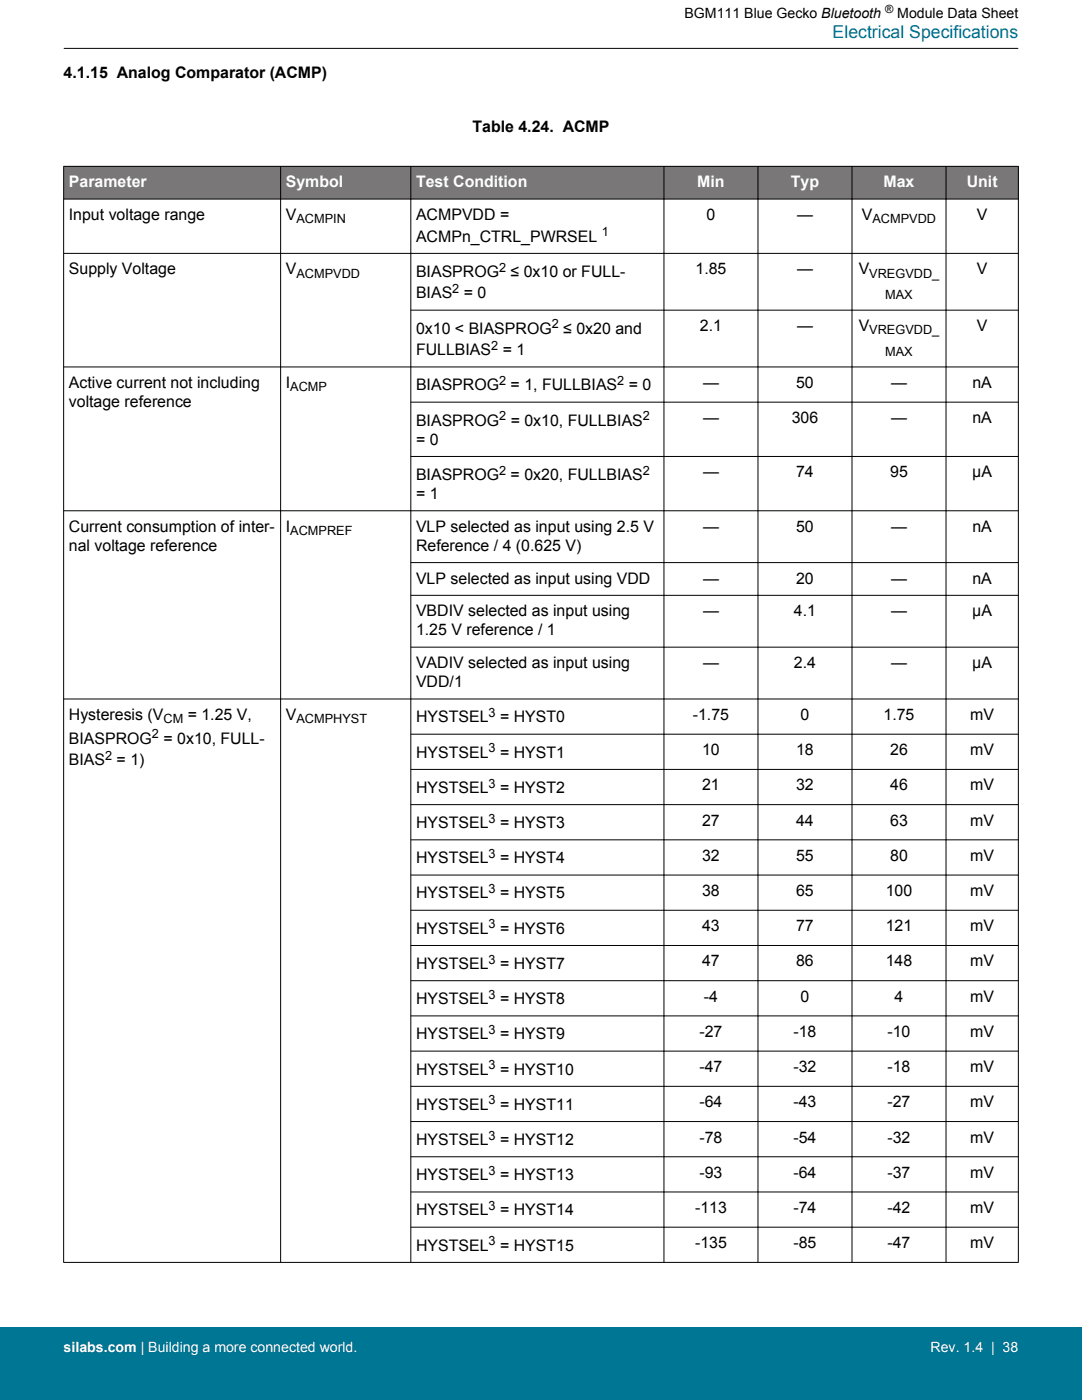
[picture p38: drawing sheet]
<svg xmlns="http://www.w3.org/2000/svg" width="216mm" height="279mm" viewBox="0 0 216 279" stroke-linecap="round" stroke-linejoin="round" font-family="sans-serif">
<defs><g id="words">
<text font-size="3.5" fill="#007695" x="166.1" y="7.5">Electrical Specifications</text>
<g font-size="3.2">
<text x="12.7" y="15.5">4.1.15 Analog Comparator (ACMP)</text>
<text x="94.3" y="26.4">Table 4.24. ACMP</text>
<text x="13.7" y="43.9">Input voltage range</text>
<text x="57" y="43.9">V</text>
<text x="83" y="43.9">ACMPVDD =</text>
<text x="141" y="43.9">0</text>
<text x="159" y="43.9">—</text>
<text x="172" y="43.9">V</text>
<text x="194.9" y="43.9">V</text>
<text x="83" y="48.2">ACMPn_CTRL_PWRSEL</text>
<text x="13.7" y="54.7">Supply Voltage</text>
<text x="57" y="54.7">V</text>
<text x="83" y="59.5">BIAS</text>
<text x="83" y="55.2">BIASPROG</text>
<text x="92.5" y="59.5">= 0</text>
<text x="101.9" y="55.2">≤ 0x10 or FULL-</text>
<text x="138.8" y="54.7">1.85</text>
<text x="159" y="54.7">—</text>
<text x="171.3" y="54.7">V</text>
<text x="194.9" y="54.7">V</text>
<text x="83" y="70.9">FULLBIAS</text>
<text x="83" y="66.6">0x10 &lt; BIASPROG</text>
<text x="100.3" y="70.9">= 1</text>
<text x="112.4" y="66.6">≤ 0x20 and</text>
<text x="139.7" y="66.1">2.1</text>
<text x="159" y="66.1">—</text>
<text x="171.3" y="66.1">V</text>
<text x="194.9" y="66.1">V</text>
<text x="13.7" y="77.4">Active current not including</text>
<text x="57" y="77.4">I</text>
<text x="83" y="77.9">BIASPROG</text>
<text x="101.9" y="77.9">= 1, FULLBIAS</text>
<text x="125.5" y="77.9">= 0</text>
<text x="140.3" y="77.4">—</text>
<text x="158.9" y="77.4">50</text>
<text x="177.8" y="77.4">—</text>
<text x="194" y="77.4">nA</text>
<text x="13.7" y="81.2">voltage reference</text>
<text x="83" y="88.7">= 0</text>
<text x="83" y="84.9">BIASPROG</text>
<text x="101.9" y="84.9">= 0x10, FULLBIAS</text>
<text x="140.3" y="84.4">—</text>
<text x="158" y="84.4">306</text>
<text x="177.8" y="84.4">—</text>
<text x="194" y="84.4">nA</text>
<text x="83" y="95.8">BIASPROG</text>
<text x="101.9" y="95.8">= 0x20, FULLBIAS</text>
<text x="140.3" y="95.3">—</text>
<text x="158.9" y="95.3">74</text>
<text x="177.6" y="95.3">95</text>
<text x="194" y="95.3">μA</text>
<text x="83" y="99.6">= 1</text>
<text x="13.7" y="106.1">Current consumption of inter-</text>
<text x="57" y="106.1">I</text>
<text x="83" y="106.1">VLP selected as input using 2.5 V</text>
<text x="140.3" y="106.1">—</text>
<text x="158.9" y="106.1">50</text>
<text x="177.8" y="106.1">—</text>
<text x="194" y="106.1">nA</text>
<text x="13.7" y="109.9">nal voltage reference</text>
<text x="83" y="109.9">Reference / 4 (0.625 V)</text>
<text x="83" y="116.5">VLP selected as input using VDD</text>
<text x="140.3" y="116.5">—</text>
<text x="158.9" y="116.5">20</text>
<text x="177.8" y="116.5">—</text>
<text x="194" y="116.5">nA</text>
<text x="83" y="123">VBDIV selected as input using</text>
<text x="140.3" y="123">—</text>
<text x="158.4" y="123">4.1</text>
<text x="177.8" y="123">—</text>
<text x="194" y="123">μA</text>
<text x="83" y="126.8">1.25 V reference / 1</text>
<text x="83" y="133.3">VADIV selected as input using</text>
<text x="83" y="137.1">VDD/1</text>
<text x="140.3" y="133.3">—</text>
<text x="158.4" y="133.3">2.4</text>
<text x="177.8" y="133.3">—</text>
<text x="194" y="133.3">μA</text>
<text x="13.7" y="143.7">Hysteresis (V</text>
<text x="37.5" y="143.7">= 1.25 V,</text>
<text x="57" y="143.7">V</text>
<text x="138.2" y="143.7">-1.75</text>
<text x="159.7" y="143.7">0</text>
<text x="176.3" y="143.7">1.75</text>
<text x="193.6" y="143.7">mV</text>
<text x="13.7" y="148.4">BIASPROG</text>
<text x="32.6" y="148.4">= 0x10, FULL-</text>
<text x="83" y="144.2">HYSTSEL</text>
<text x="99.8" y="144.2">= HYST0</text>
<text x="13.7" y="152.7">BIAS</text>
<text x="23.3" y="152.7">= 1)</text>
<text x="83" y="151.2">HYSTSEL</text>
<text x="99.8" y="151.2">= HYST1</text>
<text x="140.1" y="150.7">10</text>
<text x="158.9" y="150.7">18</text>
<text x="177.6" y="150.7">26</text>
<text x="193.6" y="150.7">mV</text>
<text x="83" y="158.2">HYSTSEL</text>
<text x="99.8" y="158.2">= HYST2</text>
<text x="140.1" y="157.7">21</text>
<text x="158.9" y="157.7">32</text>
<text x="177.6" y="157.7">46</text>
<text x="193.6" y="157.7">mV</text>
<text x="83" y="165.3">HYSTSEL</text>
<text x="99.8" y="165.3">= HYST3</text>
<text x="140.1" y="164.8">27</text>
<text x="158.9" y="164.8">44</text>
<text x="177.6" y="164.8">63</text>
<text x="193.6" y="164.8">mV</text>
<text x="83" y="172.3">HYSTSEL</text>
<text x="99.8" y="172.3">= HYST4</text>
<text x="140.1" y="171.8">32</text>
<text x="158.9" y="171.8">55</text>
<text x="177.6" y="171.8">80</text>
<text x="193.6" y="171.8">mV</text>
<text x="83" y="179.3">HYSTSEL</text>
<text x="99.8" y="179.3">= HYST5</text>
<text x="140.1" y="178.8">38</text>
<text x="158.9" y="178.8">65</text>
<text x="176.7" y="178.8">100</text>
<text x="193.6" y="178.8">mV</text>
<text x="140.1" y="185.8">43</text>
<text x="158.9" y="185.8">77</text>
<text x="176.7" y="185.8">121</text>
<text x="193.6" y="185.8">mV</text>
<text x="83" y="186.3">HYSTSEL</text>
<text x="99.8" y="186.3">= HYST6</text>
<text x="83" y="193.4">HYSTSEL</text>
<text x="99.8" y="193.4">= HYST7</text>
<text x="140.1" y="192.9">47</text>
<text x="158.9" y="192.9">86</text>
<text x="176.7" y="192.9">148</text>
<text x="193.6" y="192.9">mV</text>
<text x="83" y="200.4">HYSTSEL</text>
<text x="99.8" y="200.4">= HYST8</text>
<text x="140.5" y="199.9">-4</text>
<text x="159.7" y="199.9">0</text>
<text x="178.5" y="199.9">4</text>
<text x="193.6" y="199.9">mV</text>
<text x="83" y="207.4">HYSTSEL</text>
<text x="99.8" y="207.4">= HYST9</text>
<text x="139.6" y="206.9">-27</text>
<text x="158.3" y="206.9">-18</text>
<text x="177.1" y="206.9">-10</text>
<text x="193.6" y="206.9">mV</text>
<text x="83" y="214.4">HYSTSEL</text>
<text x="99.8" y="214.4">= HYST10</text>
<text x="139.6" y="214">-47</text>
<text x="158.3" y="214">-32</text>
<text x="177.1" y="214">-18</text>
<text x="193.6" y="214">mV</text>
<text x="83" y="221.5">HYSTSEL</text>
<text x="99.8" y="221.5">= HYST11</text>
<text x="139.6" y="221">-64</text>
<text x="158.3" y="221">-43</text>
<text x="177.1" y="221">-27</text>
<text x="193.6" y="221">mV</text>
<text x="83" y="228.5">HYSTSEL</text>
<text x="99.8" y="228.5">= HYST12</text>
<text x="139.6" y="228">-78</text>
<text x="158.3" y="228">-54</text>
<text x="177.1" y="228">-32</text>
<text x="193.6" y="228">mV</text>
<text x="83" y="235.5">HYSTSEL</text>
<text x="99.8" y="235.5">= HYST13</text>
<text x="139.6" y="235">-93</text>
<text x="158.3" y="235">-64</text>
<text x="177.1" y="235">-37</text>
<text x="193.6" y="235">mV</text>
<text x="83" y="242.6">HYSTSEL</text>
<text x="99.8" y="242.6">= HYST14</text>
<text x="138.7" y="242.1">-113</text>
<text x="158.3" y="242.1">-74</text>
<text x="177.1" y="242.1">-42</text>
<text x="193.6" y="242.1">mV</text>
<text x="83" y="249.6">HYSTSEL</text>
<text x="99.8" y="249.6">= HYST15</text>
<text x="138.7" y="249.1">-135</text>
<text x="158.3" y="249.1">-85</text>
<text x="177.1" y="249.1">-47</text>
<text x="193.6" y="249.1">mV</text>
</g>
<g font-size="3.2" fill="#fff">
<text x="13.7" y="37.4">Parameter</text>
<text x="57" y="37.4">Symbol</text>
<text x="83" y="37.4">Test Condition</text>
<text x="139.1" y="37.4">Min</text>
<text x="157.8" y="37.4">Typ</text>
<text x="176.3" y="37.4">Max</text>
<text x="192.9" y="37.4">Unit</text>
</g>
<g font-size="2.8">
<text x="136.6" y="3.5">BGM111 Blue Gecko Bluetooth</text>
<text x="179" y="3.5">Module Data Sheet</text>
</g>
<g font-size="2.8" fill="#fff">
<text x="12.7" y="269.9">silabs.com | Building a more connected world.</text>
<text x="185.7" y="269.9">Rev. 1.4 | 38</text>
</g>
<g font-size="2.5">
<text x="59.2" y="44.5">ACMPIN</text>
<text x="120.1" y="47.2">1</text>
<text x="174.1" y="44.5">ACMPVDD</text>
<text x="59.2" y="55.4">ACMPVDD</text>
<text x="90.3" y="58.5">2</text>
<text x="99.6" y="54.2">2</text>
<text x="173.5" y="55.4">VREGVDD_</text>
<text x="176.6" y="59.6">MAX</text>
<text x="110.1" y="65.5">2</text>
<text x="98" y="69.8">2</text>
<text x="173.5" y="66.7">VREGVDD_</text>
<text x="176.6" y="71">MAX</text>
<text x="99.6" y="76.8">2</text>
<text x="123.2" y="76.8">2</text>
<text x="57.9" y="78">ACMP</text>
<text x="99.6" y="83.9">2</text>
<text x="128.3" y="83.9">2</text>
<text x="99.6" y="94.7">2</text>
<text x="128.3" y="94.7">2</text>
<text x="57.9" y="106.8">ACMPREF</text>
<text x="97.5" y="143.1">3</text>
<text x="30.3" y="147.4">2</text>
<text x="32.6" y="144.3">CM</text>
<text x="59.2" y="144.3">ACMPHYST</text>
<text x="21" y="151.7">2</text>
<text x="97.5" y="150.1">3</text>
<text x="97.5" y="157.2">3</text>
<text x="97.5" y="164.2">3</text>
<text x="97.5" y="171.2">3</text>
<text x="97.5" y="178.3">3</text>
<text x="97.5" y="185.3">3</text>
<text x="97.5" y="192.3">3</text>
<text x="97.5" y="199.3">3</text>
<text x="97.5" y="206.4">3</text>
<text x="97.5" y="213.4">3</text>
<text x="97.5" y="220.4">3</text>
<text x="97.5" y="227.4">3</text>
<text x="97.5" y="234.5">3</text>
<text x="97.5" y="241.5">3</text>
<text x="97.5" y="248.5">3</text>
</g>
<text font-size="2.3" x="176.6" y="2.6">®</text>
</g></defs>
<g fill="#797777">
<path d="M12.7 33.2h190.5v6.5h-190.5z" fill-rule="evenodd"/>
<path d="M12.7 33.2h190.5v6.5h-190.5z" fill-rule="evenodd"/>
</g>
<g fill="none" stroke="#000" stroke-width=".2">
<path d="M12.7 9.7h190.5M12.7 33.2h190.5M12.7 39.7h190.5M12.7 33.2v218.8M56 33.2v218.8M82 33.2v218.8M132.5 33.2v218.8M151.2 33.2v218.8M170 33.2v218.8M188.8 33.2v218.8M203.2 33.2v218.8M12.7 50.6h190.5"/>
<path d="M81.9 61.9h121.3M203.2 73.2h-190.5M81.9 80.3h121.3M81.9 91.1h121.3M81.9 112.3h121.3M81.9 118.8h121.3M203.2 101.9h-190.5M81.9 129.2h121.3M203.2 139.5h-190.5M81.9 146.5h121.3M81.9 153.6h121.3M81.9 160.6h121.3"/>
<path d="M81.9 167.6h121.3M81.9 174.6h121.3M81.9 181.7h121.3M81.9 188.7h121.3M81.9 195.7h121.3M81.9 202.7h121.3M81.9 209.8h121.3M81.9 216.8h121.3M81.9 223.8h121.3M81.9 230.9h121.3M81.9 237.9h121.3M81.9 244.9h121.3"/>
<path d="M203.2 251.9h-190.5"/>
</g>
<path d="M0 264.9h215.9v14.5h-215.9z" fill="#007695"/>
<use href="#words"/>
</svg>
